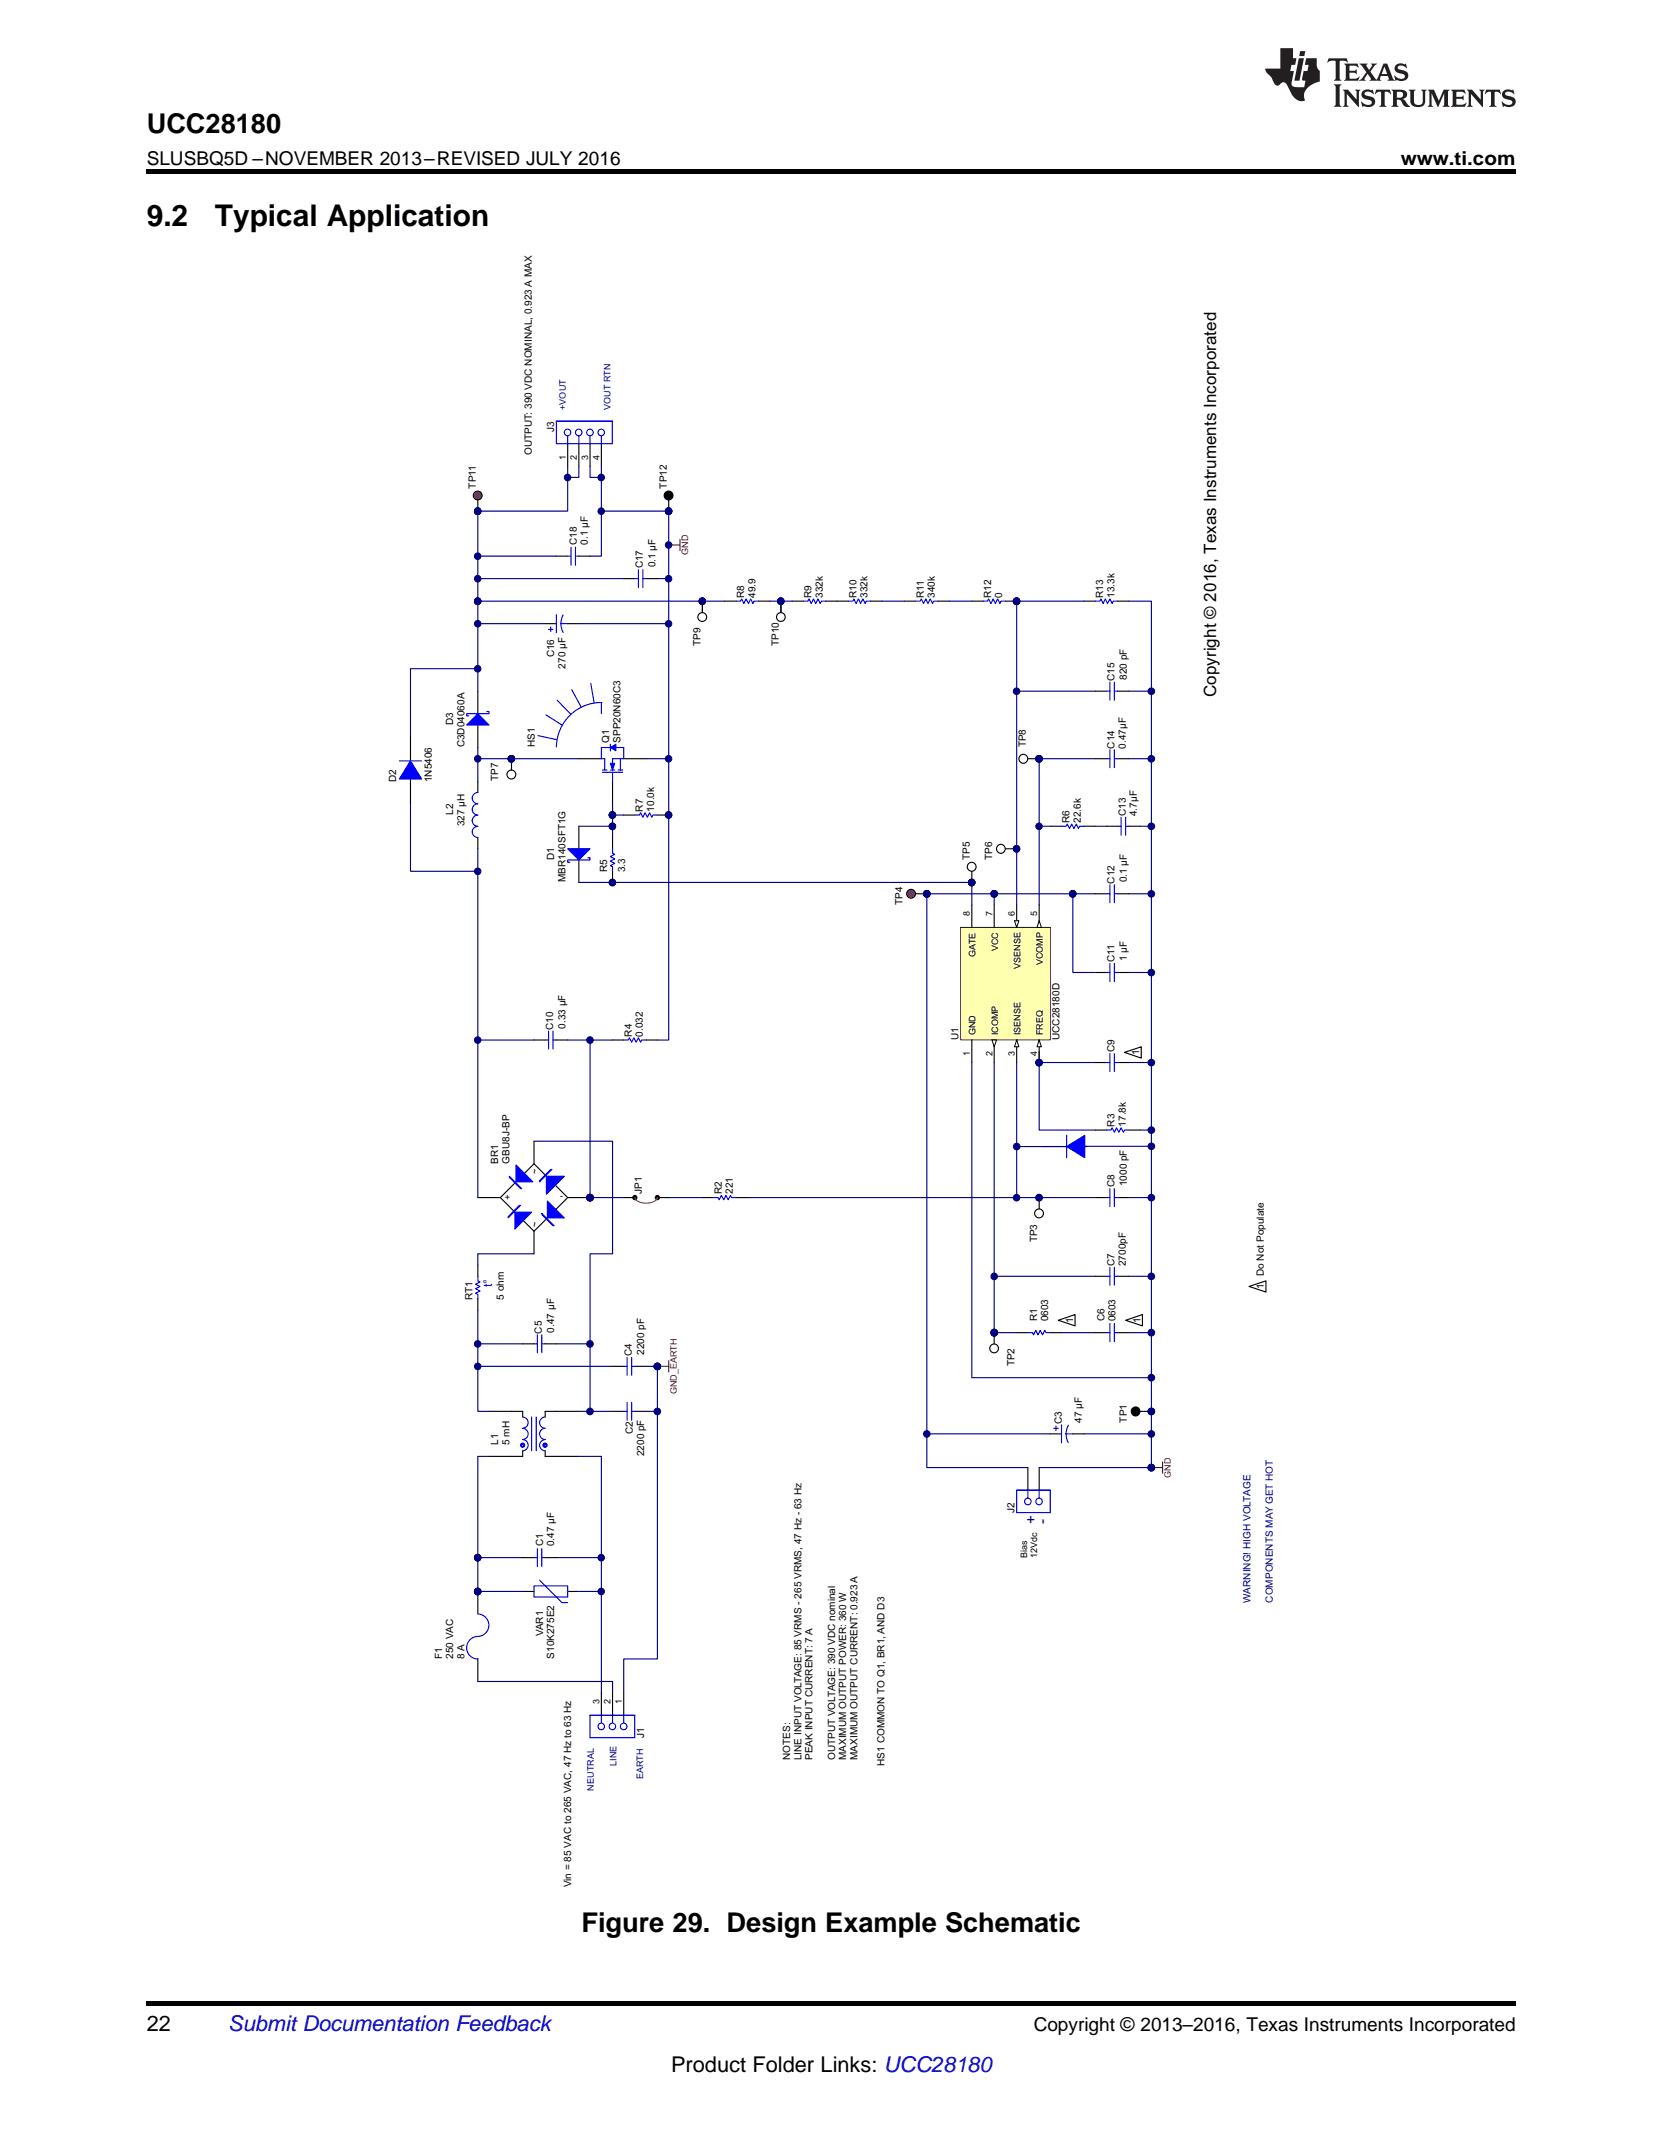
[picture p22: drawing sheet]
<svg xmlns="http://www.w3.org/2000/svg" width="216mm" height="279mm" viewBox="0 0 216 279" stroke-linecap="round" stroke-linejoin="round" font-family="sans-serif">
<defs><g id="words">
<g font-size="3.9">
<text x="19" y="29.3">9.2</text>
<text x="27.9" y="29.3">Typical Application</text>
</g>
<g font-size="3.5">
<text x="19" y="17.3">UCC28180</text>
<text x="75.5" y="250.8">Figure 29. Design Example Schematic</text>
</g>
<g font-size="2.8">
<text x="19" y="263.6">22</text>
<text x="87.1" y="268.9">Product Folder Links: UCC28180</text>
</g>
<text font-size="2.8" fill="#0000c8" x="29.6" y="263.6">Submit Documentation Feedback</text>
<g font-size="2.5">
<text x="19" y="21.4">SLUSBQ5D –NOVEMBER 2013–REVISED JULY 2016</text>
<text x="181.9" y="21.4">www.ti.com</text>
<text x="134.2" y="263.6">Copyright © 2013–2016, Texas Instruments Incorporated</text>
</g>
<text font-size="2.2" x="157.9" y="90.5" transform="rotate(-90 157.9 90.5)">Copyright © 2016, Texas Instruments Incorporated</text>
<g font-size="1.9" fill="#000080">
<text x="134.5" y="197.7" transform="rotate(-90 134.5 197.7)">+</text>
<text x="136" y="197.7" transform="rotate(-90 136 197.7)">-</text>
</g>
<text font-size="1.6" fill="#00f" x="63.9" y="167.1" transform="rotate(-90 63.9 167.1)">t°</text>
<g font-size="1.3">
<text x="69.1" y="59" transform="rotate(-90 69.1 59)">OUTPUT: 390 VDC NOMINAL, 0.923 A MAX</text>
<text x="72" y="56.1" transform="rotate(-90 72 56.1)">J3</text>
<text x="61.8" y="63.4" transform="rotate(-90 61.8 63.4)">TP11</text>
<text x="86.6" y="63.4" transform="rotate(-90 86.6 63.4)">TP12</text>
<text x="74.9" y="70.7" transform="rotate(-90 74.9 70.7)">C18</text>
<text x="76.3" y="70.7" transform="rotate(-90 76.3 70.7)">0.1 µF</text>
<text x="83.5" y="73.8" transform="rotate(-90 83.5 73.8)">C17</text>
<text x="85.1" y="73.6" transform="rotate(-90 85.1 73.6)">0.1 µF</text>
<text x="96.6" y="77.6" transform="rotate(-90 96.6 77.6)">R8</text>
<text x="98.1" y="77.6" transform="rotate(-90 98.1 77.6)">49.9</text>
<text x="105.3" y="77.6" transform="rotate(-90 105.3 77.6)">R9</text>
<text x="106.8" y="77.6" transform="rotate(-90 106.8 77.6)">332k</text>
<text x="111.2" y="77.6" transform="rotate(-90 111.2 77.6)">R10</text>
<text x="112.6" y="77.6" transform="rotate(-90 112.6 77.6)">332k</text>
<text x="119.9" y="77.6" transform="rotate(-90 119.9 77.6)">R11</text>
<text x="121.4" y="77.6" transform="rotate(-90 121.4 77.6)">340k</text>
<text x="128.7" y="77.6" transform="rotate(-90 128.7 77.6)">R12</text>
<text x="130.1" y="77.6" transform="rotate(-90 130.1 77.6)">0</text>
<text x="143.2" y="77.6" transform="rotate(-90 143.2 77.6)">R13</text>
<text x="144.7" y="77.6" transform="rotate(-90 144.7 77.6)">13.3k</text>
<text x="90.9" y="83.9" transform="rotate(-90 90.9 83.9)">TP9</text>
<text x="101.1" y="83.9" transform="rotate(-90 101.1 83.9)">TP10</text>
<text x="72" y="85.3" transform="rotate(-90 72 85.3)">C16</text>
<text x="73.4" y="86.8" transform="rotate(-90 73.4 86.8)">270 µF</text>
<text x="144.7" y="88.4" transform="rotate(-90 144.7 88.4)">C15</text>
<text x="146.3" y="88.2" transform="rotate(-90 146.3 88.2)">820 pF</text>
<text x="58.8" y="94.1" transform="rotate(-90 58.8 94.1)">D3</text>
<text x="51.4" y="101.5" transform="rotate(-90 51.4 101.5)">D2</text>
<text x="56.1" y="101.5" transform="rotate(-90 56.1 101.5)">1N5406</text>
<text x="60.3" y="97" transform="rotate(-90 60.3 97)">C3D04060A</text>
<text x="64.7" y="101.4" transform="rotate(-90 64.7 101.4)">TP7</text>
<text x="69.4" y="96.9" transform="rotate(-90 69.4 96.9)">HS1</text>
<text x="79.1" y="96.4" transform="rotate(-90 79.1 96.4)">Q1</text>
<text x="80.6" y="96.4" transform="rotate(-90 80.6 96.4)">SPP20N60C3</text>
<text x="133.2" y="97" transform="rotate(-90 133.2 97)">TP8</text>
<text x="144.7" y="97.1" transform="rotate(-90 144.7 97.1)">C14</text>
<text x="146.2" y="97.1" transform="rotate(-90 146.2 97.1)">0.47µF</text>
<text x="58.8" y="105.8" transform="rotate(-90 58.8 105.8)">L2</text>
<text x="60.3" y="107.2" transform="rotate(-90 60.3 107.2)">327 µH</text>
<text x="83.5" y="105.3" transform="rotate(-90 83.5 105.3)">R7</text>
<text x="84.9" y="105.3" transform="rotate(-90 84.9 105.3)">10.0k</text>
<text x="138.9" y="106.8" transform="rotate(-90 138.9 106.8)">R6</text>
<text x="140.3" y="106.8" transform="rotate(-90 140.3 106.8)">22.6k</text>
<text x="146.2" y="105.9" transform="rotate(-90 146.2 105.9)">C13</text>
<text x="147.6" y="105.9" transform="rotate(-90 147.6 105.9)">4.7µF</text>
<text x="72" y="111.6" transform="rotate(-90 72 111.6)">D1</text>
<text x="78.8" y="113.2" transform="rotate(-90 78.8 113.2)">R5</text>
<text x="81.1" y="113.2" transform="rotate(-90 81.1 113.2)">3.3</text>
<text x="125.9" y="111.6" transform="rotate(-90 125.9 111.6)">TP5</text>
<text x="128.8" y="111.6" transform="rotate(-90 128.8 111.6)">TP6</text>
<text x="73.4" y="114.5" transform="rotate(-90 73.4 114.5)">MBR140SFT1G</text>
<text x="117.2" y="117.4" transform="rotate(-90 117.2 117.4)">TP4</text>
<text x="144.7" y="114.7" transform="rotate(-90 144.7 114.7)">C12</text>
<text x="146.3" y="114.5" transform="rotate(-90 146.3 114.5)">0.1 µF</text>
<text x="144.7" y="124.9" transform="rotate(-90 144.7 124.9)">C11</text>
<text x="146.3" y="124.7" transform="rotate(-90 146.3 124.7)">1 µF</text>
<text x="71.8" y="133.6" transform="rotate(-90 71.8 133.6)">C10</text>
<text x="73.4" y="133.5" transform="rotate(-90 73.4 133.5)">0.33 µF</text>
<text x="82" y="134.5" transform="rotate(-90 82 134.5)">R4</text>
<text x="83.5" y="134.5" transform="rotate(-90 83.5 134.5)">0.032</text>
<text x="124.4" y="135" transform="rotate(-90 124.4 135)">U1</text>
<text x="137.5" y="135" transform="rotate(-90 137.5 135)">UCC28180D</text>
<text x="144.7" y="136.6" transform="rotate(-90 144.7 136.6)">C9</text>
<text x="147.9" y="136.9" transform="rotate(-90 147.9 136.9)">1</text>
<text x="144.7" y="146.2" transform="rotate(-90 144.7 146.2)">R3</text>
<text x="146.2" y="146.2" transform="rotate(-90 146.2 146.2)">17.8k</text>
<text x="64.7" y="151" transform="rotate(-90 64.7 151)">BR1</text>
<text x="66.1" y="151" transform="rotate(-90 66.1 151)">GBU8J-BP</text>
<text x="83.3" y="155" transform="rotate(-90 83.3 155)">JP1</text>
<text x="93.7" y="155" transform="rotate(-90 93.7 155)">R2</text>
<text x="95.1" y="155" transform="rotate(-90 95.1 155)">221</text>
<text x="144.7" y="154.1" transform="rotate(-90 144.7 154.1)">C8</text>
<text x="146.3" y="153.9" transform="rotate(-90 146.3 153.9)">1000 pF</text>
<text x="134.6" y="161.2" transform="rotate(-90 134.6 161.2)">TP3</text>
<text x="144.7" y="164.3" transform="rotate(-90 144.7 164.3)">C7</text>
<text x="146.2" y="164.3" transform="rotate(-90 146.2 164.3)">2700pF</text>
<text x="164.1" y="167.3" transform="rotate(-90 164.1 167.3)">1</text>
<text x="164.1" y="165.6" transform="rotate(-90 164.1 165.6)">Do Not Populate</text>
<text x="61.3" y="168.7" transform="rotate(-90 61.3 168.7)">RT1</text>
<text x="65.4" y="168.7" transform="rotate(-90 65.4 168.7)">5 ohm</text>
<text x="70.4" y="173.1" transform="rotate(-90 70.4 173.1)">C5</text>
<text x="72" y="172.9" transform="rotate(-90 72 172.9)">0.47 µF</text>
<text x="134.6" y="171.5" transform="rotate(-90 134.6 171.5)">R1</text>
<text x="136.1" y="171.5" transform="rotate(-90 136.1 171.5)">0603</text>
<text x="139.3" y="171.7" transform="rotate(-90 139.3 171.7)">1</text>
<text x="143.4" y="171.5" transform="rotate(-90 143.4 171.5)">C6</text>
<text x="144.8" y="171.5" transform="rotate(-90 144.8 171.5)">0603</text>
<text x="148" y="171.7" transform="rotate(-90 148 171.7)">1</text>
<text x="82" y="176" transform="rotate(-90 82 176)">C4</text>
<text x="83.6" y="175.8" transform="rotate(-90 83.6 175.8)">2200 pF</text>
<text x="131.7" y="177.3" transform="rotate(-90 131.7 177.3)">TP2</text>
<text x="137.9" y="184.8" transform="rotate(-90 137.9 184.8)">C3</text>
<text x="140.5" y="184.6" transform="rotate(-90 140.5 184.6)">47 µF</text>
<text x="146.3" y="184.6" transform="rotate(-90 146.3 184.6)">TP1</text>
<text x="64.7" y="187.5" transform="rotate(-90 64.7 187.5)">L1</text>
<text x="66.1" y="187.5" transform="rotate(-90 66.1 187.5)">5 mH</text>
<text x="82.2" y="186.1" transform="rotate(-90 82.2 186.1)">C2</text>
<text x="83.6" y="189" transform="rotate(-90 83.6 189)">2200 pF</text>
<text x="131.7" y="196.3" transform="rotate(-90 131.7 196.3)">J2</text>
<text x="70.5" y="200.7" transform="rotate(-90 70.5 200.7)">C1</text>
<text x="72" y="200.7" transform="rotate(-90 72 200.7)">0.47 µF</text>
<text x="57.4" y="215.3" transform="rotate(-90 57.4 215.3)">F1</text>
<text x="58.8" y="215.3" transform="rotate(-90 58.8 215.3)">250 VAC</text>
<text x="60.3" y="215.3" transform="rotate(-90 60.3 215.3)">8 A</text>
<text x="70.5" y="212.3" transform="rotate(-90 70.5 212.3)">VAR1</text>
<text x="72" y="215.3" transform="rotate(-90 72 215.3)">S10K275E2</text>
<text x="83.6" y="225.5" transform="rotate(-90 83.6 225.5)">J1</text>
<text x="102.6" y="228.4" transform="rotate(-90 102.6 228.4)">NOTES:</text>
<text x="104" y="228.4" transform="rotate(-90 104 228.4)">LINE INPUT VOLTAGE: 85 VRMS - 265 VRMS, 47 Hz - 63 Hz</text>
<text x="105.5" y="228.4" transform="rotate(-90 105.5 228.4)">PEAK INPUT CURRENT: 7 A</text>
<text x="108.4" y="228.4" transform="rotate(-90 108.4 228.4)">OUTPUT VOLTAGE: 390 VDC nominal</text>
<text x="109.9" y="228.4" transform="rotate(-90 109.9 228.4)">MAXIMUM OUTPUT POWER: 360 W</text>
<text x="111.3" y="228.4" transform="rotate(-90 111.3 228.4)">MAXIMUM OUTPUT CURRENT: 0.923 A</text>
<text x="114.8" y="229.2" transform="rotate(-90 114.8 229.2)">HS1 COMMON TO Q1, BR1, AND D3</text>
<text x="74.2" y="244.9" transform="rotate(-90 74.2 244.9)">Vin = 85 VAC to 265 VAC, 47 Hz to 63 Hz</text>
</g>
<g font-size="1.3" fill="#000080">
<text x="162.3" y="208" transform="rotate(-90 162.3 208)">WARNING! HIGH VOLTAGE</text>
<text x="165.3" y="208" transform="rotate(-90 165.3 208)">COMPONENTS MAY GET HOT</text>
</g>
<g font-size="1.2" fill="#000080">
<text x="73.5" y="53.2" transform="rotate(-90 73.5 53.2)">+VOUT</text>
<text x="79.3" y="53.2" transform="rotate(-90 79.3 53.2)">VOUT RTN</text>
<text x="77.1" y="232.4" transform="rotate(-90 77.1 232.4)">NEUTRAL</text>
<text x="80" y="229.2" transform="rotate(-90 80 229.2)">LINE</text>
<text x="83.5" y="230.9" transform="rotate(-90 83.5 230.9)">EARTH</text>
</g>
<g font-size="1.2">
<text x="73.5" y="59.7" transform="rotate(-90 73.5 59.7)">1</text>
<text x="74.9" y="59.7" transform="rotate(-90 74.9 59.7)">2</text>
<text x="76.4" y="59.7" transform="rotate(-90 76.4 59.7)">3</text>
<text x="77.8" y="59.7" transform="rotate(-90 77.8 59.7)">4</text>
<text x="125.9" y="118.9" transform="rotate(-90 125.9 118.9)">8</text>
<text x="128.8" y="118.9" transform="rotate(-90 128.8 118.9)">7</text>
<text x="131.8" y="118.9" transform="rotate(-90 131.8 118.9)">6</text>
<text x="134.7" y="118.9" transform="rotate(-90 134.7 118.9)">5</text>
<text x="126.6" y="124.1" transform="rotate(-90 126.6 124.1)">GATE</text>
<text x="129.6" y="123.4" transform="rotate(-90 129.6 123.4)">VCC</text>
<text x="132.5" y="125.7" transform="rotate(-90 132.5 125.7)">VSENSE</text>
<text x="135.4" y="125.2" transform="rotate(-90 135.4 125.2)">VCOMP</text>
<text x="125.9" y="137.1" transform="rotate(-90 125.9 137.1)">1</text>
<text x="126.6" y="134.4" transform="rotate(-90 126.6 134.4)">GND</text>
<text x="128.8" y="137.1" transform="rotate(-90 128.8 137.1)">2</text>
<text x="129.6" y="134.4" transform="rotate(-90 129.6 134.4)">ICOMP</text>
<text x="131.8" y="137.1" transform="rotate(-90 131.8 137.1)">3</text>
<text x="132.5" y="134.4" transform="rotate(-90 132.5 134.4)">ISENSE</text>
<text x="134.7" y="137.1" transform="rotate(-90 134.7 137.1)">4</text>
<text x="135.4" y="134.4" transform="rotate(-90 135.4 134.4)">FREQ</text>
<text x="66.2" y="154.9" transform="rotate(-180 66.2 154.9)">+</text>
<text x="69.8" y="152.3" transform="rotate(-90 69.8 152.3)">~</text>
<text x="73.1" y="154.9" transform="rotate(-180 73.1 154.9)">-</text>
<text x="69.8" y="159.2" transform="rotate(-90 69.8 159.2)">~</text>
<text x="133.4" y="202.1" transform="rotate(-90 133.4 202.1)">Bias</text>
<text x="134.7" y="202.1" transform="rotate(-90 134.7 202.1)">12Vdc</text>
<text x="77.8" y="221.1" transform="rotate(-90 77.8 221.1)">3</text>
<text x="79.3" y="221.1" transform="rotate(-90 79.3 221.1)">2</text>
<text x="80.7" y="221.1" transform="rotate(-90 80.7 221.1)">1</text>
</g>
<g font-size="1.2" fill="#800000">
<text x="89.3" y="72" transform="rotate(-90 89.3 72)">GND</text>
<text x="87.9" y="180.9" transform="rotate(-90 87.9 180.9)">GND_EARTH</text>
<text x="152" y="191.7" transform="rotate(-90 152 191.7)">GND</text>
</g>
<text font-size=".6" fill="#fff" x="79.4" y="218.2" transform="rotate(-90 79.4 218.2)">LINE</text>
</g></defs>
<path d="M19 259.7h177.8v.5h-177.8z" fill="#000"/>
<path d="M83.9 183.2h1.4" fill="none" stroke="#000080" stroke-width=".15"/>
<circle cx="85.3" cy="183.2" r=".43" fill="#000080"/>
<circle cx="85.3" cy="183.2" r=".43" fill="none" stroke="#000080" stroke-width=".13"/>
<path d="M91.2 78v1.5M137.8 172.9h4.4" fill="none" stroke="#000080" stroke-width=".15"/>
<circle cx="91.2" cy="78" r=".43" fill="#000080"/>
<circle cx="91.2" cy="78" r=".43" fill="none" stroke="#000080" stroke-width=".13"/>
<path d="M85.3 75.1h1.5" fill="none" stroke="#000080" stroke-width=".15"/>
<circle cx="86.8" cy="75.1" r=".43" fill="#000080"/>
<circle cx="86.8" cy="75.1" r=".43" fill="none" stroke="#000080" stroke-width=".13"/>
<path d="M72.2 202.1h5.9" fill="none" stroke="#000080" stroke-width=".15"/>
<circle cx="78.1" cy="202.1" r=".43" fill="#000080"/>
<circle cx="78.1" cy="202.1" r=".43" fill="none" stroke="#000080" stroke-width=".13"/>
<path d="M62 202.1h5.9" fill="none" stroke="#000080" stroke-width=".15"/>
<circle cx="62" cy="202.1" r=".43" fill="#000080"/>
<circle cx="62" cy="202.1" r=".43" fill="none" stroke="#000080" stroke-width=".13"/>
<path d="M149.5 190.4h1.4M150.9 189.7v1.5" fill="none" stroke="#800000" stroke-width=".15"/>
<circle cx="149.5" cy="190.5" r=".43" fill="#000080"/>
<circle cx="149.5" cy="190.5" r=".43" fill="none" stroke="#000080" stroke-width=".13"/>
<path d="M72.2 174.4h4.4" fill="none" stroke="#000080" stroke-width=".15"/>
<circle cx="76.6" cy="174.4" r=".43" fill="#000080"/>
<circle cx="76.6" cy="174.4" r=".43" fill="none" stroke="#000080" stroke-width=".13"/>
<path d="M62 135h7.3M86.8 155.4h4.4" fill="none" stroke="#000080" stroke-width=".15"/>
<circle cx="62" cy="135" r=".43" fill="#000080"/>
<circle cx="62" cy="135" r=".43" fill="none" stroke="#000080" stroke-width=".13"/>
<path d="M101.4 78v1.5" fill="none" stroke="#000080" stroke-width=".15"/>
<circle cx="101.4" cy="78" r=".43" fill="#000080"/>
<circle cx="101.4" cy="78" r=".43" fill="none" stroke="#000080" stroke-width=".13"/>
<path d="M146.6 172.9h2.9" fill="none" stroke="#000080" stroke-width=".15"/>
<circle cx="149.5" cy="172.9" r=".44" fill="#000080"/>
<circle cx="149.5" cy="172.9" r=".44" fill="none" stroke="#000080" stroke-width=".13"/>
<path d="M146.6 165.6h2.9" fill="none" stroke="#000080" stroke-width=".15"/>
<circle cx="149.5" cy="165.6" r=".43" fill="#000080"/>
<circle cx="149.5" cy="165.6" r=".43" fill="none" stroke="#000080" stroke-width=".13"/>
<path d="M129.1 165.6h13.1" fill="none" stroke="#000080" stroke-width=".15"/>
<circle cx="129.1" cy="165.6" r=".43" fill="#000080"/>
<circle cx="129.1" cy="165.6" r=".43" fill="none" stroke="#000080" stroke-width=".13"/>
<path d="M146.6 126.2h2.9" fill="none" stroke="#000080" stroke-width=".15"/>
<circle cx="149.5" cy="126.2" r=".43" fill="#000080"/>
<circle cx="149.5" cy="126.2" r=".43" fill="none" stroke="#000080" stroke-width=".13"/>
<path d="M62 75.1h19" fill="none" stroke="#000080" stroke-width=".15"/>
<circle cx="62" cy="75.1" r=".43" fill="#000080"/>
<circle cx="62" cy="75.1" r=".43" fill="none" stroke="#000080" stroke-width=".13"/>
<path d="M129.1 116v1.4" fill="none" stroke="#000080" stroke-width=".15"/>
<circle cx="129.1" cy="116" r=".43" fill="#000080"/>
<circle cx="129.1" cy="116" r=".43" fill="none" stroke="#000080" stroke-width=".13"/>
<circle cx="91.2" cy="80.1" r=".57" fill="#fff"/>
<g fill="none" stroke="#000" stroke-width=".15">
<path d="M91.2 78v1.5"/>
<circle cx="91.2" cy="80.1" r=".57"/>
</g>
<circle cx="91.2" cy="78" r=".43" fill="#000080"/>
<circle cx="91.2" cy="78" r=".43" fill="none" stroke="#000080" stroke-width=".13"/>
<circle cx="91.2" cy="78" r=".43" fill="#000080"/>
<circle cx="91.2" cy="78" r=".43" fill="none" stroke="#000080" stroke-width=".13"/>
<circle cx="86.8" cy="64.3" r=".57" fill="#000"/>
<g fill="none" stroke="#000" stroke-width=".15">
<path d="M86.8 64.9v1.4"/>
<circle cx="86.8" cy="64.3" r=".57"/>
</g>
<circle cx="86.8" cy="66.3" r=".43" fill="#000080"/>
<circle cx="86.8" cy="66.3" r=".43" fill="none" stroke="#000080" stroke-width=".13"/>
<circle cx="86.8" cy="66.3" r=".43" fill="#000080"/>
<circle cx="86.8" cy="66.3" r=".43" fill="none" stroke="#000080" stroke-width=".13"/>
<path d="M136.4 186.1h1.4M139.3 186.1h1.4M67.9 206.5h1.4M73.7 206.5h1.5" fill="none" stroke="#000" stroke-width=".15"/>
<path d="M136.8 185.4h.6M137.1 185v.6M137.8 184.9v2.3M138.4 186.1h.9M138.7 185l-.2 .5-.1 .5 .1 .7 .2 .5M69.3 205.8h4.4v1.5h-4.4zM70.1 205.1l2.9 2.9h.7" fill="none" stroke="#00f" stroke-width=".15"/>
<path d="M132 193.4v2.9h4.3v-2.9zM132 193.4h4.3z" fill-rule="evenodd" fill="#fff"/>
<path d="M132 193.4h4.3v2.9h-4.3zM132 193.4h4.3M133.4 193.4v1" fill="none" stroke="#00f" stroke-width=".15"/>
<circle cx="133.4" cy="194.8" r=".43" fill="#fff"/>
<g fill="none" stroke="#00f" stroke-width=".15">
<path d="M134.9 193.4v1"/>
<circle cx="133.4" cy="194.8" r=".43"/>
</g>
<circle cx="134.9" cy="194.8" r=".42" fill="#fff"/>
<g fill="none" stroke="#00f" stroke-width=".15">
<path d="M133.4 172.9h.6l.2 .3 .3-.6 .3 .6 .2-.6 .4 .6 .2-.6 .2 .3h.6M143.7 172.9h.4M144.1 171.8v2.3M144.7 172.9h.4M144.7 171.8v2.3M67.9 183.9a.73 .73 0 0 1 .7 .7 .73 .73 0 0 1-.7 .8 .73 .73 0 0 1 .7 .7 .73 .73 0 0 1-.7 .7 .74 .74 0 0 1 .7 .7 .74 .74 0 0 1-.7 .8M69 183.9v4.4M69.6 183.9v4.4M70.8 183.9a.73 .73 0 0 0-.7 .7 .73 .73 0 0 0 .7 .8 .73 .73 0 0 0-.7 .7 .73 .73 0 0 0 .7 .7 .74 .74 0 0 0-.7 .7 .74 .74 0 0 0 .7 .8M81 183.2h.4M81.4 182v2.3M82 183.2h.4"/>
<path d="M82 182v2.3"/>
<circle cx="134.9" cy="194.8" r=".42"/>
</g>
<path d="M132 172.9h1.4M136.4 172.9h1.4M142.2 172.9h1.5M145.1 172.9h1.5M63.5 183.2h4.4v.7M67.9 188.3v.7h-4.4M70.8 188.3v.7h4.4M75.2 183.2h-4.4v.7M79.5 183.2h1.5M82.4 183.2h1.5M133.4 190.4v3M134.9 190.4v3" fill="none" stroke="#000" stroke-width=".15"/>
<g fill="none" stroke="#00f" stroke-width=".44">
<circle cx="67.9" cy="187.5" r=".13"/>
<circle cx="70.8" cy="187.5" r=".13"/>
</g>
<path d="M85.3 177.3h1.5M86.8 176.6v1.4" fill="none" stroke="#800000" stroke-width=".15"/>
<circle cx="85.3" cy="177.3" r=".43" fill="#000080"/>
<circle cx="85.3" cy="177.3" r=".43" fill="none" stroke="#000080" stroke-width=".13"/>
<path d="M81 155.4h1.1M85.7 155.4h1.1M142.2 155.4h1.5M145.1 155.4h1.5M67.9 174.4h1.4M70.8 174.4h1.4M79.5 177.3h1.5M82.4 177.3h1.5" fill="none" stroke="#000" stroke-width=".15"/>
<path d="M143.7 155.4h.4M144.1 154.2v2.4M144.7 155.4h.4M144.7 154.2v2.4M69.3 174.4h.5M69.8 173.2v2.4M70.3 173.2v2.4M70.3 174.4h.5M81 177.3h.4M81.4 176.1v2.4M82 177.3h.4M82 176.1v2.4" fill="none" stroke="#00f" stroke-width=".15"/>
<g fill="#000">
<circle cx="82.4" cy="155.4" r=".28"/>
<circle cx="85.3" cy="155.4" r=".28"/>
</g>
<g fill="none" stroke="#000" stroke-width=".13">
<circle cx="82.4" cy="155.4" r=".28"/>
<circle cx="85.3" cy="155.4" r=".28"/>
</g>
<path d="M82.4 155.4a1 1 0 0 0 1 .7 2.11 2.11 0 0 0 1.9-.5v-.2" fill="none" stroke="#ed0d21" stroke-width=".15"/>
<path d="M134.9 137.9h7.3" fill="none" stroke="#000080" stroke-width=".15"/>
<circle cx="134.9" cy="137.9" r=".42" fill="#000080"/>
<circle cx="134.9" cy="137.9" r=".42" fill="none" stroke="#000080" stroke-width=".13"/>
<path d="M81 105.8h1.4M85.3 105.8h1.5M136.4 107.2h1.4M140.7 107.2h1.5M142.2 116h1.5M145.1 116h1.5M142.2 137.9h1.5M145.1 137.9h1.5" fill="none" stroke="#000" stroke-width=".15"/>
<path d="M137.8 107.2h.6l.2-.3 .2 .6 .3-.6 .3 .6 .3-.6 .3 .6 .2-.3h.5M143.7 116h.4M144.1 114.8v2.4M144.7 114.8v2.4M144.7 116h.4M143.7 137.9h.4M144.1 136.7v2.4M144.7 136.7v2.4M144.7 137.9h.4" fill="none" stroke="#00f" stroke-width=".15"/>
<circle cx="86.8" cy="105.8" r=".43" fill="#000080"/>
<circle cx="86.8" cy="105.8" r=".43" fill="none" stroke="#000080" stroke-width=".13"/>
<path d="M82.4 105.8h.6l.2-.3 .3 .6 .2-.6 .3 .6 .3-.6 .3 .6 .2-.3h.5" fill="none" stroke="#00f" stroke-width=".15"/>
<circle cx="86.8" cy="105.8" r=".43" fill="#000080"/>
<circle cx="86.8" cy="105.8" r=".43" fill="none" stroke="#000080" stroke-width=".13"/>
<path d="M83.9 98.5h2.9" fill="none" stroke="#000080" stroke-width=".15"/>
<circle cx="86.8" cy="98.5" r=".42" fill="#000080"/>
<circle cx="86.8" cy="98.5" r=".42" fill="none" stroke="#000080" stroke-width=".13"/>
<path d="M62 98.5h4.4" fill="none" stroke="#000080" stroke-width=".15"/>
<circle cx="66.4" cy="98.5" r=".42" fill="#000080"/>
<circle cx="66.4" cy="98.5" r=".42" fill="none" stroke="#000080" stroke-width=".13"/>
<circle cx="62" cy="98.5" r=".42" fill="#000080"/>
<circle cx="62" cy="98.5" r=".42" fill="none" stroke="#000080" stroke-width=".13"/>
<path d="M132 89.7h10.2" fill="none" stroke="#000080" stroke-width=".15"/>
<circle cx="132" cy="89.7" r=".43" fill="#000080"/>
<circle cx="132" cy="89.7" r=".43" fill="none" stroke="#000080" stroke-width=".13"/>
<path d="M142.2 89.7h1.5M145.1 89.7h1.5" fill="none" stroke="#000" stroke-width=".15"/>
<path d="M143.7 89.7h.4M144.1 88.5v2.4M144.7 89.7h.4M144.7 88.5v2.4" fill="none" stroke="#00f" stroke-width=".15"/>
<circle cx="101.4" cy="80.1" r=".57" fill="#fff"/>
<g fill="none" stroke="#000" stroke-width=".15">
<path d="M101.4 78v1.5"/>
<circle cx="101.4" cy="80.1" r=".57"/>
</g>
<circle cx="101.4" cy="78" r=".43" fill="#000080"/>
<circle cx="101.4" cy="78" r=".43" fill="none" stroke="#000080" stroke-width=".13"/>
<circle cx="101.4" cy="78" r=".43" fill="#000080"/>
<circle cx="101.4" cy="78" r=".43" fill="none" stroke="#000080" stroke-width=".13"/>
<path d="M62 80.9h8.8" fill="none" stroke="#000080" stroke-width=".15"/>
<circle cx="62" cy="80.9" r=".43" fill="#000080"/>
<circle cx="62" cy="80.9" r=".43" fill="none" stroke="#000080" stroke-width=".13"/>
<path d="M70.8 80.9h1.4M73.7 80.9h1.5" fill="none" stroke="#000" stroke-width=".15"/>
<path d="M72.2 79.8v2.3M73.1 79.8l-.2 .5-.1 .6M71.2 81.7h.6M71.5 81.4v.6M72.8 80.9l.1 .6 .2 .6M72.8 80.9h.9" fill="none" stroke="#00f" stroke-width=".15"/>
<path d="M62 72.2h10.2" fill="none" stroke="#000080" stroke-width=".15"/>
<circle cx="62" cy="72.2" r=".43" fill="#000080"/>
<circle cx="62" cy="72.2" r=".43" fill="none" stroke="#000080" stroke-width=".13"/>
<circle cx="62" cy="64.3" r=".57" fill="#ed0d21"/>
<g fill="none" stroke="#000" stroke-width=".15">
<path d="M62 64.9v1.4"/>
<circle cx="62" cy="64.3" r=".57"/>
</g>
<circle cx="62" cy="66.3" r=".43" fill="#000080"/>
<circle cx="62" cy="66.3" r=".43" fill="none" stroke="#000080" stroke-width=".13"/>
<circle cx="62" cy="66.3" r=".43" fill="#000080"/>
<circle cx="62" cy="66.3" r=".43" fill="none" stroke="#000080" stroke-width=".13"/>
<path d="M72.2 72.2h1.5M75.2 72.2h1.4" fill="none" stroke="#000" stroke-width=".15"/>
<path d="M73.7 72.2h.4M74.1 71v2.4M74.7 72.2h.5M74.7 71v2.4" fill="none" stroke="#00f" stroke-width=".15"/>
<path d="M140.7 186.1h8.8" fill="none" stroke="#000080" stroke-width=".15"/>
<circle cx="149.5" cy="186.1" r=".43" fill="#000080"/>
<circle cx="149.5" cy="186.1" r=".43" fill="none" stroke="#000080" stroke-width=".13"/>
<path d="M62 177.3h17.5" fill="none" stroke="#000080" stroke-width=".15"/>
<circle cx="62" cy="177.3" r=".42" fill="#000080"/>
<circle cx="62" cy="177.3" r=".42" fill="none" stroke="#000080" stroke-width=".13"/>
<path d="M91.2 155.4h1.4M95.6 155.4h1.4M62 164.2v1.4M62 168.6v1.4" fill="none" stroke="#000" stroke-width=".15"/>
<path d="M92.6 155.4h.6l.2 .3 .3-.6 .3 .6 .2-.6 .3 .6 .3-.6 .2 .3h.6M62 165.6v.6l.3 .2-.6 .3 .6 .2-.6 .3 .6 .3-.6 .3 .3 .2v.6" fill="none" stroke="#00f" stroke-width=".15"/>
<path d="M148 146.7h1.5" fill="none" stroke="#000080" stroke-width=".15"/>
<circle cx="149.5" cy="146.7" r=".43" fill="#000080"/>
<circle cx="149.5" cy="146.7" r=".43" fill="none" stroke="#000080" stroke-width=".13"/>
<path d="M146.6 137.9h2.9" fill="none" stroke="#000080" stroke-width=".15"/>
<circle cx="149.5" cy="137.9" r=".43" fill="#000080"/>
<circle cx="149.5" cy="137.9" r=".43" fill="none" stroke="#000080" stroke-width=".13"/>
<path d="M146.6 116h2.9" fill="none" stroke="#000080" stroke-width=".15"/>
<circle cx="149.5" cy="116" r=".43" fill="#000080"/>
<circle cx="149.5" cy="116" r=".43" fill="none" stroke="#000080" stroke-width=".13"/>
<path d="M146.6 98.5h2.9" fill="none" stroke="#000080" stroke-width=".15"/>
<circle cx="149.5" cy="98.5" r=".43" fill="#000080"/>
<circle cx="149.5" cy="98.5" r=".43" fill="none" stroke="#000080" stroke-width=".13"/>
<path d="M143.7 107.2h1.4M146.6 107.2h1.4" fill="none" stroke="#000" stroke-width=".15"/>
<path d="M145.1 107.2h.4M145.5 106.1v2.3M146.1 107.2h.5M146.1 106.1v2.3" fill="none" stroke="#00f" stroke-width=".15"/>
<path d="M146.6 89.7h2.9" fill="none" stroke="#000080" stroke-width=".15"/>
<circle cx="149.5" cy="89.7" r=".43" fill="#000080"/>
<circle cx="149.5" cy="89.7" r=".43" fill="none" stroke="#000080" stroke-width=".13"/>
<path d="M75.2 80.9h11.6" fill="none" stroke="#000080" stroke-width=".15"/>
<circle cx="86.8" cy="80.9" r=".43" fill="#000080"/>
<circle cx="86.8" cy="80.9" r=".43" fill="none" stroke="#000080" stroke-width=".13"/>
<path d="M72.2 54.7v2.9h7.3v-2.9zM72.2 54.7h7.3z" fill-rule="evenodd" fill="#fff"/>
<path d="M72.2 54.7h7.3v2.9h-7.3zM72.2 54.7h7.3M75.2 56.6v1" fill="none" stroke="#00f" stroke-width=".15"/>
<circle cx="75.1" cy="56.1" r=".43" fill="#fff"/>
<g fill="none" stroke="#00f" stroke-width=".15">
<path d="M73.7 56.6v1"/>
<circle cx="75.1" cy="56.1" r=".43"/>
</g>
<circle cx="73.7" cy="56.1" r=".43" fill="#fff"/>
<g fill="none" stroke="#00f" stroke-width=".15">
<path d="M76.6 56.6v1"/>
<circle cx="73.7" cy="56.1" r=".43"/>
</g>
<path d="M73.7 57.6v2.9M75.2 57.6v2.9" fill="none" stroke="#000" stroke-width=".15"/>
<circle cx="76.6" cy="56.1" r=".43" fill="#fff"/>
<g fill="none" stroke="#00f" stroke-width=".15">
<path d="M78.1 56.6v1"/>
<circle cx="76.6" cy="56.1" r=".43"/>
</g>
<path d="M76.6 57.6v2.9M78.1 57.6v2.9" fill="none" stroke="#000" stroke-width=".15"/>
<circle cx="78.1" cy="56.1" r=".43" fill="#fff"/>
<g fill="none" stroke="#00f" stroke-width=".15">
<path d="M143.7 126.2h.4M144.1 125v2.4M144.7 126.2h.4M144.7 125v2.4M69.3 202.1h.5M69.8 201v2.3M70.3 202.1h.5M70.3 201v2.3"/>
<circle cx="78.1" cy="56.1" r=".43"/>
</g>
<path d="M142.2 126.2h1.5M145.1 126.2h1.5M67.9 202.1h1.4M70.8 202.1h1.4" fill="none" stroke="#000" stroke-width=".15"/>
<path d="M132 137.9v17.5" fill="none" stroke="#000080" stroke-width=".15"/>
<circle cx="132" cy="155.4" r=".43" fill="#000080"/>
<circle cx="132" cy="155.4" r=".43" fill="none" stroke="#000080" stroke-width=".13"/>
<path d="M102.8 78h1.5M107.2 78h1.5M117.4 78h1.5M121.8 78h1.4M140.7 78h1.5M145.1 78h1.5M142.2 98.5h1.5M145.1 98.5h1.5M142.2 165.6h1.5M145.1 165.6h1.5" fill="none" stroke="#000" stroke-width=".15"/>
<path d="M104.3 78h.6l.1-.3 .3 .6 .3-.6 .3 .6 .3-.6 .3 .6 .1-.3h.6M118.9 78h.6l.1-.3 .3 .6 .3-.6 .3 .6 .3-.6 .3 .6 .1-.3h.6M142.2 78h.6l.1-.3 .3 .6 .3-.6 .3 .6 .3-.6 .3 .6 .1-.3h.6M143.7 98.5h.4M144.1 97.3v2.3M144.7 97.3v2.3M144.7 98.5h.4M143.7 165.6h.4M144.1 164.5v2.3M144.7 165.6h.4M144.7 164.5v2.3" fill="none" stroke="#00f" stroke-width=".15"/>
<path d="M86.8 70.7h1.5M88.3 70v1.4" fill="none" stroke="#800000" stroke-width=".15"/>
<circle cx="86.8" cy="70.7" r=".42" fill="#000080"/>
<circle cx="86.8" cy="70.7" r=".42" fill="none" stroke="#000080" stroke-width=".13"/>
<path d="M81 75.1h1.4M83.9 75.1h1.4M79.5 113.1v1.4" fill="none" stroke="#000" stroke-width=".15"/>
<path d="M82.4 75.1h.5M82.9 73.9v2.4M83.5 75.1h.4M83.5 73.9v2.4" fill="none" stroke="#00f" stroke-width=".15"/>
<circle cx="79.5" cy="114.5" r=".43" fill="#000080"/>
<circle cx="79.5" cy="114.5" r=".43" fill="none" stroke="#000080" stroke-width=".13"/>
<path d="M79.5 108.7v1.4" fill="none" stroke="#000" stroke-width=".15"/>
<path d="M79.5 110.1v.6l.3 .2-.6 .3 .6 .3-.6 .2 .6 .3-.6 .3 .3 .2v.6" fill="none" stroke="#00f" stroke-width=".15"/>
<circle cx="79.5" cy="114.5" r=".43" fill="#000080"/>
<circle cx="79.5" cy="114.5" r=".43" fill="none" stroke="#000080" stroke-width=".13"/>
<path d="M75.2 107.2v2.9M75.2 111.6v2.9" fill="none" stroke="#000" stroke-width=".15"/>
<path d="M73.7 110.1h2.9l-1.4 1.5z" fill="#00f"/>
<path d="M73.7 110.1h2.9l-1.4 1.5zM76.3 111.3h.3v.3h-2.9v.3h.3" fill="none" stroke="#00f" stroke-width=".15"/>
<path d="M69.3 151l4.4 4.4-4.4 4.4-4.3-4.4z" fill-rule="evenodd" fill="#fff"/>
<path d="M69.3 151l4.4 4.4-4.4 4.4-4.3-4.4z" fill="none" stroke="#000" stroke-width=".15"/>
<path d="M67 151.2l2.2 2.2h-2.2z" fill="#00f"/>
<path d="M67 151.2l2.2 2.2h-2.2z" fill="none" stroke="#00f" stroke-width=".15"/>
<path d="M62 155.4h3M69.3 148.1v2.9M69.3 159.8v2.9M73.7 155.4h2.9" fill="none" stroke="#000" stroke-width=".15"/>
<circle cx="76.6" cy="155.4" r=".43" fill="#000080"/>
<circle cx="76.6" cy="155.4" r=".43" fill="none" stroke="#000080" stroke-width=".13"/>
<path d="M71.1 155.9l2.2 2.1h-2.2z" fill="#00f"/>
<path d="M71.1 155.9l2.2 2.1h-2.2z" fill="none" stroke="#00f" stroke-width=".15"/>
<path d="M66.8 157.3h2.2l-2.2 2.2z" fill="#00f"/>
<path d="M66.8 157.3h2.2l-2.2 2.2z" fill="none" stroke="#00f" stroke-width=".15"/>
<path d="M70.9 152.6h2.4l-2.4 2.4z" fill="#00f"/>
<path d="M66.1 152.6l1.6 1.6h-.1l-1.5-1.4zM67.4 156.4h.2l-1.6 1.6v-.1zM70.3 157.5l1.6 1.6h-.1l-1.5-1.5zM70.9 152.6h2.4l-2.4 2.4zM71.5 151.8h.2l-1.6 1.6v-.2z" fill="none" stroke="#00f" stroke-width=".15"/>
<circle cx="76.6" cy="155.4" r=".43" fill="#000080"/>
<circle cx="76.6" cy="155.4" r=".43" fill="none" stroke="#000080" stroke-width=".13"/>
<path d="M108.7 78h1.4M113.1 78h1.4M130.5 78h1.5" fill="none" stroke="#000" stroke-width=".15"/>
<path d="M110.1 78h.6l.2-.3 .2 .6 .3-.6 .3 .6 .3-.6 .3 .6 .2-.3h.6" fill="none" stroke="#00f" stroke-width=".15"/>
<circle cx="132" cy="78" r=".43" fill="#000080"/>
<circle cx="132" cy="78" r=".43" fill="none" stroke="#000080" stroke-width=".13"/>
<path d="M126.2 78h1.4" fill="none" stroke="#000" stroke-width=".15"/>
<path d="M127.6 78h.6l.1-.3 .4 .6 .2-.6 .3 .6 .3-.6 .3 .6 .1-.3h.6" fill="none" stroke="#00f" stroke-width=".15"/>
<circle cx="132" cy="78" r=".43" fill="#000080"/>
<circle cx="132" cy="78" r=".43" fill="none" stroke="#000080" stroke-width=".13"/>
<path d="M62 89.7v2.9M62 94.1v2.9" fill="none" stroke="#000" stroke-width=".15"/>
<path d="M62 92.6l1.5 1.5h-2.9z" fill="#00f"/>
<path d="M95.6 78h.5l.2-.3 .3 .6 .3-.6 .3 .6 .3-.6 .2 .6 .2-.3h.6M62 92.6l1.5 1.5h-2.9zM63.2 92.3h.3v.3h-2.9v.3h.3M78.2 99.9h.6M78.5 98.5v1.4M79.2 99.9h.6M80.2 99.9h.6M80.5 98.5v1.4M81 98.5h-1.5v1.4M78.2 100.2h2.6M79.5 100.2v1.2" fill="none" stroke="#00f" stroke-width=".15"/>
<path d="M94.1 78h1.5M98.5 78h1.4M79.5 101.4v2.9" fill="none" stroke="#000" stroke-width=".15"/>
<path d="M79.2 99.1h.6l-.3 .8z" fill="#00f"/>
<path d="M79.2 99.1h.6l-.3 .8z" fill="none" stroke="#00f" stroke-width=".13"/>
<path d="M78.1 98.5h.4" fill="none" stroke="#00f" stroke-width=".15"/>
<path d="M75.2 98.5h2.9M81 98.5h2.9" fill="none" stroke="#000" stroke-width=".15"/>
<path d="M79.2 97l.8-.4v.8z" fill="#00f"/>
<path d="M79.2 97l.8-.4v.8z" fill="none" stroke="#00f" stroke-width=".13"/>
<path d="M69.8 95.5l2.4 .5M70.9 92.8l2.1 1.3M72.3 90.9l1.8 1.8M74.2 89.5l1.2 2.2M76.7 88.7l.4 2.5M78.1 92.6v-1.4a5.8 5.8 0 0 0-5.9 5.7M79.2 96.6v.8M79.2 97h-1.1v1.5M80 97h1v1.5" fill="none" stroke="#00f" stroke-width=".15"/>
<path d="M69.3 148.1h10.2v14.6h-2.9v20.5M75.2 189h2.9v30.7M75.2 183.2h4.3" fill="none" stroke="#000080" stroke-width=".15"/>
<circle cx="76.6" cy="183.2" r=".43" fill="#000080"/>
<circle cx="76.6" cy="183.2" r=".43" fill="none" stroke="#000080" stroke-width=".13"/>
<path d="M99.9 78h2.9M126.2 137.9v40.9h23.3M97 155.4h45.2" fill="none" stroke="#000080" stroke-width=".15"/>
<circle cx="149.5" cy="178.8" r=".43" fill="#000080"/>
<circle cx="149.5" cy="178.8" r=".43" fill="none" stroke="#000080" stroke-width=".13"/>
<path d="M53.3 104.3v8.8h8.7" fill="none" stroke="#000080" stroke-width=".15"/>
<circle cx="62" cy="113.1" r=".42" fill="#000080"/>
<circle cx="62" cy="113.1" r=".42" fill="none" stroke="#000080" stroke-width=".13"/>
<path d="M62 86.8h-8.7v8.7" fill="none" stroke="#000080" stroke-width=".15"/>
<circle cx="62" cy="86.8" r=".43" fill="#000080"/>
<circle cx="62" cy="86.8" r=".43" fill="none" stroke="#000080" stroke-width=".13"/>
<path d="M76.6 60.5v1.5h1.5" fill="none" stroke="#000080" stroke-width=".15"/>
<circle cx="78.1" cy="62" r=".42" fill="#000080"/>
<circle cx="78.1" cy="62" r=".42" fill="none" stroke="#000080" stroke-width=".13"/>
<path d="M75.2 60.5v1.5h-1.5" fill="none" stroke="#000080" stroke-width=".15"/>
<circle cx="73.7" cy="62" r=".42" fill="#000080"/>
<circle cx="73.7" cy="62" r=".42" fill="none" stroke="#000080" stroke-width=".13"/>
<path d="M78.1 60.5v11.7h-1.5M62 97v4.4M62 110.1v45.3M134.9 136.4v10.3h7.3M85.3 177.3v38h-4.3v4.4" fill="none" stroke="#000080" stroke-width=".15"/>
<circle cx="85.3" cy="177.3" r=".43" fill="#000080"/>
<circle cx="85.3" cy="177.3" r=".43" fill="none" stroke="#000080" stroke-width=".13"/>
<path d="M83.9 177.3h1.4" fill="none" stroke="#000080" stroke-width=".15"/>
<circle cx="85.3" cy="177.3" r=".43" fill="#000080"/>
<circle cx="85.3" cy="177.3" r=".43" fill="none" stroke="#000080" stroke-width=".13"/>
<path d="M62 206.5h5.9" fill="none" stroke="#000080" stroke-width=".15"/>
<circle cx="62" cy="206.5" r=".42" fill="#000080"/>
<circle cx="62" cy="206.5" r=".42" fill="none" stroke="#000080" stroke-width=".13"/>
<path d="M63.5 189h-1.5v13.1" fill="none" stroke="#000080" stroke-width=".15"/>
<circle cx="62" cy="202.1" r=".43" fill="#000080"/>
<circle cx="62" cy="202.1" r=".43" fill="none" stroke="#000080" stroke-width=".13"/>
<path d="M62 78h32.1" fill="none" stroke="#000080" stroke-width=".15"/>
<circle cx="62" cy="78" r=".43" fill="#000080"/>
<circle cx="62" cy="78" r=".43" fill="none" stroke="#000080" stroke-width=".13"/>
<path d="M62 78v11.7" fill="none" stroke="#000080" stroke-width=".15"/>
<circle cx="62" cy="78" r=".43" fill="#000080"/>
<circle cx="62" cy="78" r=".43" fill="none" stroke="#000080" stroke-width=".13"/>
<path d="M73.7 60.5v5.8h-11.7" fill="none" stroke="#000080" stroke-width=".15"/>
<circle cx="62" cy="66.3" r=".43" fill="#000080"/>
<circle cx="62" cy="66.3" r=".43" fill="none" stroke="#000080" stroke-width=".13"/>
<path d="M62 66.3v11.7" fill="none" stroke="#000080" stroke-width=".15"/>
<circle cx="62" cy="66.3" r=".43" fill="#000080"/>
<circle cx="62" cy="66.3" r=".43" fill="none" stroke="#000080" stroke-width=".13"/>
<circle cx="62" cy="78" r=".43" fill="#000080"/>
<circle cx="62" cy="78" r=".43" fill="none" stroke="#000080" stroke-width=".13"/>
<path d="M75.2 206.5h2.9" fill="none" stroke="#000080" stroke-width=".15"/>
<circle cx="78.1" cy="206.5" r=".42" fill="#000080"/>
<circle cx="78.1" cy="206.5" r=".42" fill="none" stroke="#000080" stroke-width=".13"/>
<path d="M76.6 155.4h4.4M69.3 162.7h-7.3v1.5" fill="none" stroke="#000080" stroke-width=".15"/>
<circle cx="76.6" cy="155.4" r=".43" fill="#000080"/>
<circle cx="76.6" cy="155.4" r=".43" fill="none" stroke="#000080" stroke-width=".13"/>
<path d="M79.5 104.3v1.5" fill="none" stroke="#000080" stroke-width=".15"/>
<circle cx="79.5" cy="105.8" r=".43" fill="#000080"/>
<circle cx="79.5" cy="105.8" r=".43" fill="none" stroke="#000080" stroke-width=".13"/>
<path d="M114.5 78h2.9M123.2 78h3M132 78v39.4" fill="none" stroke="#000080" stroke-width=".15"/>
<circle cx="132" cy="78" r=".43" fill="#000080"/>
<circle cx="132" cy="78" r=".43" fill="none" stroke="#000080" stroke-width=".13"/>
<path d="M132 78h8.7" fill="none" stroke="#000080" stroke-width=".15"/>
<circle cx="132" cy="78" r=".43" fill="#000080"/>
<circle cx="132" cy="78" r=".43" fill="none" stroke="#000080" stroke-width=".13"/>
<path d="M142.2 107.2h1.5M148 107.2h1.5" fill="none" stroke="#000080" stroke-width=".15"/>
<circle cx="149.5" cy="107.2" r=".43" fill="#000080"/>
<circle cx="149.5" cy="107.2" r=".43" fill="none" stroke="#000080" stroke-width=".13"/>
<path d="M134.9 107.2h1.5" fill="none" stroke="#000080" stroke-width=".15"/>
<circle cx="134.9" cy="107.2" r=".42" fill="#000080"/>
<circle cx="134.9" cy="107.2" r=".42" fill="none" stroke="#000080" stroke-width=".13"/>
<path d="M139.3 116h2.9" fill="none" stroke="#000080" stroke-width=".15"/>
<circle cx="139.3" cy="116" r=".42" fill="#000080"/>
<circle cx="139.3" cy="116" r=".42" fill="none" stroke="#000080" stroke-width=".13"/>
<path d="M139.3 116v10.2h2.9" fill="none" stroke="#000080" stroke-width=".15"/>
<circle cx="139.3" cy="116" r=".42" fill="#000080"/>
<circle cx="139.3" cy="116" r=".42" fill="none" stroke="#000080" stroke-width=".13"/>
<path d="M124.7 120.4h11.7v14.5h-11.7z" fill="#ffffb0"/>
<path d="M124.7 120.4h11.7v14.5h-11.7zM124.7 120.4h11.7" fill="none" stroke="#800000" stroke-width=".13"/>
<path d="M126.2 135v2.9M129.1 135v2.9" fill="none" stroke="#000" stroke-width=".15"/>
<path d="M128.8 135h.6l-.3 .8z" fill="#fff"/>
<path d="M128.8 135h.6l-.3 .8z" fill="none" stroke="#000" stroke-width=".13"/>
<path d="M132 135v2.9" fill="none" stroke="#000" stroke-width=".15"/>
<path d="M132 135l.3 .8h-.6z" fill="#fff"/>
<path d="M132 135l.3 .8h-.6z" fill="none" stroke="#000" stroke-width=".13"/>
<path d="M134.9 135v2.9" fill="none" stroke="#000" stroke-width=".15"/>
<path d="M134.9 135l.3 .8h-.6z" fill="#fff"/>
<path d="M134.9 135l.3 .8h-.6z" fill="none" stroke="#000" stroke-width=".13"/>
<circle cx="134.9" cy="137.9" r=".42" fill="#000080"/>
<circle cx="134.9" cy="137.9" r=".42" fill="none" stroke="#000080" stroke-width=".13"/>
<path d="M134.9 117.4v3" fill="none" stroke="#000" stroke-width=".15"/>
<path d="M134.9 119.5l.3 .9h-.6z" fill="#fff"/>
<path d="M134.9 119.5l.3 .9h-.6z" fill="none" stroke="#000" stroke-width=".13"/>
<path d="M132 117.4v3" fill="none" stroke="#000" stroke-width=".15"/>
<path d="M131.7 119.5h.6l-.3 .9z" fill="#fff"/>
<path d="M131.7 119.5h.6l-.3 .9z" fill="none" stroke="#000" stroke-width=".13"/>
<path d="M126.2 117.4v3M129.1 117.4v3" fill="none" stroke="#000" stroke-width=".15"/>
<circle cx="134.9" cy="137.9" r=".42" fill="#000080"/>
<circle cx="134.9" cy="137.9" r=".42" fill="none" stroke="#000080" stroke-width=".13"/>
<path d="M76.6 135v20.4M62 218.2h17.5v1.5" fill="none" stroke="#000080" stroke-width=".15"/>
<circle cx="76.6" cy="155.4" r=".43" fill="#000080"/>
<circle cx="76.6" cy="155.4" r=".43" fill="none" stroke="#000080" stroke-width=".13"/>
<circle cx="76.6" cy="135" r=".43" fill="#000080"/>
<circle cx="76.6" cy="135" r=".43" fill="none" stroke="#000080" stroke-width=".13"/>
<path d="M69.3 135h1.5M72.2 135h1.5" fill="none" stroke="#000" stroke-width=".15"/>
<path d="M70.8 135h.4M71.2 133.8v2.3M71.8 133.8v2.3M71.8 135h.4" fill="none" stroke="#00f" stroke-width=".15"/>
<path d="M62 174.4h5.9" fill="none" stroke="#000080" stroke-width=".15"/>
<circle cx="62" cy="174.4" r=".43" fill="#000080"/>
<circle cx="62" cy="174.4" r=".43" fill="none" stroke="#000080" stroke-width=".13"/>
<path d="M62 170v13.2h1.5" fill="none" stroke="#000080" stroke-width=".15"/>
<path d="M62 101.4v1.5M62 108.7v1.4M62 206.5v2.9" fill="none" stroke="#000" stroke-width=".15"/>
<path d="M62 102.9a.71 .71 0 0 0-.7 .7 .75 .75 0 0 0 .7 .7 .73 .73 0 0 0-.7 .7 .73 .73 0 0 0 .7 .8 .71 .71 0 0 0-.7 .7 .75 .75 0 0 0 .7 .7 .72 .72 0 0 0-.7 .8 .72 .72 0 0 0 .7 .7" fill="none" stroke="#00f" stroke-width=".15"/>
<circle cx="62" cy="206.5" r=".42" fill="#000080"/>
<circle cx="62" cy="206.5" r=".42" fill="none" stroke="#000080" stroke-width=".13"/>
<path d="M62 215.3v2.9" fill="none" stroke="#000" stroke-width=".15"/>
<path d="M62 209.4a1.46 1.46 0 0 1 1.5 1.5 1.46 1.46 0 0 1-1.5 1.5 1.46 1.46 0 0 0-1.4 1.4 1.46 1.46 0 0 0 1.4 1.5" fill="none" stroke="#00f" stroke-width=".15"/>
<circle cx="62" cy="206.5" r=".42" fill="#000080"/>
<circle cx="62" cy="206.5" r=".42" fill="none" stroke="#000080" stroke-width=".13"/>
<path d="M62 202.1v4.4" fill="none" stroke="#000080" stroke-width=".15"/>
<circle cx="62" cy="206.5" r=".42" fill="#000080"/>
<circle cx="62" cy="206.5" r=".42" fill="none" stroke="#000080" stroke-width=".13"/>
<circle cx="62" cy="202.1" r=".43" fill="#000080"/>
<circle cx="62" cy="202.1" r=".43" fill="none" stroke="#000080" stroke-width=".13"/>
<path d="M53.3 95.5v8.8" fill="none" stroke="#000" stroke-width=".15"/>
<path d="M53.3 98.7l1.4 2.4h-2.9z" fill="#00f"/>
<path d="M51.8 98.7h2.9M53.3 98.7l1.4 2.4h-2.9z" fill="none" stroke="#00f" stroke-width=".15"/>
<path d="M129.1 116h10.2" fill="none" stroke="#000080" stroke-width=".15"/>
<circle cx="139.3" cy="116" r=".42" fill="#000080"/>
<circle cx="139.3" cy="116" r=".42" fill="none" stroke="#000080" stroke-width=".13"/>
<circle cx="129.1" cy="116" r=".43" fill="#000080"/>
<circle cx="129.1" cy="116" r=".43" fill="none" stroke="#000080" stroke-width=".13"/>
<path d="M120.3 116v74.4h13.1" fill="none" stroke="#000080" stroke-width=".15"/>
<circle cx="120.3" cy="116" r=".43" fill="#000080"/>
<circle cx="120.3" cy="116" r=".43" fill="none" stroke="#000080" stroke-width=".13"/>
<path d="M120.3 116h8.8" fill="none" stroke="#000080" stroke-width=".15"/>
<circle cx="129.1" cy="116" r=".43" fill="#000080"/>
<circle cx="129.1" cy="116" r=".43" fill="none" stroke="#000080" stroke-width=".13"/>
<circle cx="120.3" cy="116" r=".43" fill="#000080"/>
<circle cx="120.3" cy="116" r=".43" fill="none" stroke="#000080" stroke-width=".13"/>
<path d="M120.3 186.1h16.1" fill="none" stroke="#000080" stroke-width=".15"/>
<circle cx="120.3" cy="186.1" r=".43" fill="#000080"/>
<circle cx="120.3" cy="186.1" r=".43" fill="none" stroke="#000080" stroke-width=".13"/>
<circle cx="129.9" cy="110.1" r=".57" fill="#fff"/>
<g fill="none" stroke="#000" stroke-width=".15">
<path d="M130.5 110.1h1.5"/>
<circle cx="129.9" cy="110.1" r=".57"/>
</g>
<circle cx="132" cy="110.1" r=".43" fill="#000080"/>
<circle cx="132" cy="110.1" r=".43" fill="none" stroke="#000080" stroke-width=".13"/>
<circle cx="132" cy="110.1" r=".43" fill="#000080"/>
<circle cx="132" cy="110.1" r=".43" fill="none" stroke="#000080" stroke-width=".13"/>
<circle cx="132.9" cy="98.5" r=".58" fill="#fff"/>
<g fill="none" stroke="#000" stroke-width=".15">
<path d="M133.4 98.5h1.5"/>
<circle cx="132.9" cy="98.5" r=".58"/>
</g>
<circle cx="134.9" cy="98.5" r=".42" fill="#000080"/>
<circle cx="134.9" cy="98.5" r=".42" fill="none" stroke="#000080" stroke-width=".13"/>
<circle cx="134.9" cy="98.5" r=".42" fill="#000080"/>
<circle cx="134.9" cy="98.5" r=".42" fill="none" stroke="#000080" stroke-width=".13"/>
<circle cx="126.2" cy="112.5" r=".58" fill="#fff"/>
<g fill="none" stroke="#000" stroke-width=".15">
<path d="M126.2 113.1v1.4"/>
<circle cx="126.2" cy="112.5" r=".58"/>
</g>
<circle cx="126.1" cy="114.5" r=".43" fill="#000080"/>
<circle cx="126.1" cy="114.5" r=".43" fill="none" stroke="#000080" stroke-width=".13"/>
<circle cx="126.1" cy="114.5" r=".43" fill="#000080"/>
<circle cx="126.1" cy="114.5" r=".43" fill="none" stroke="#000080" stroke-width=".13"/>
<circle cx="118.3" cy="116" r=".57" fill="#ed0d21"/>
<g fill="none" stroke="#000" stroke-width=".15">
<path d="M118.9 116h1.4"/>
<circle cx="118.3" cy="116" r=".57"/>
</g>
<circle cx="120.3" cy="116" r=".43" fill="#000080"/>
<circle cx="120.3" cy="116" r=".43" fill="none" stroke="#000080" stroke-width=".13"/>
<circle cx="120.3" cy="116" r=".43" fill="#000080"/>
<circle cx="120.3" cy="116" r=".43" fill="none" stroke="#000080" stroke-width=".13"/>
<circle cx="129.1" cy="175" r=".57" fill="#fff"/>
<g fill="none" stroke="#000" stroke-width=".15">
<path d="M129.1 172.9v1.5"/>
<circle cx="129.1" cy="175" r=".57"/>
</g>
<circle cx="129.1" cy="172.9" r=".43" fill="#000080"/>
<circle cx="129.1" cy="172.9" r=".43" fill="none" stroke="#000080" stroke-width=".13"/>
<circle cx="129.1" cy="172.9" r=".43" fill="#000080"/>
<circle cx="129.1" cy="172.9" r=".43" fill="none" stroke="#000080" stroke-width=".13"/>
<circle cx="134.9" cy="157.5" r=".58" fill="#fff"/>
<g fill="none" stroke="#000" stroke-width=".15">
<path d="M134.9 155.4v1.5"/>
<circle cx="134.9" cy="157.5" r=".58"/>
</g>
<circle cx="134.9" cy="155.4" r=".42" fill="#000080"/>
<circle cx="134.9" cy="155.4" r=".42" fill="none" stroke="#000080" stroke-width=".13"/>
<circle cx="134.9" cy="155.4" r=".42" fill="#000080"/>
<circle cx="134.9" cy="155.4" r=".42" fill="none" stroke="#000080" stroke-width=".13"/>
<circle cx="66.4" cy="100.5" r=".58" fill="#fff"/>
<g fill="none" stroke="#000" stroke-width=".15">
<path d="M66.4 98.5v1.4"/>
<circle cx="66.4" cy="100.5" r=".58"/>
</g>
<circle cx="66.4" cy="98.5" r=".42" fill="#000080"/>
<circle cx="66.4" cy="98.5" r=".42" fill="none" stroke="#000080" stroke-width=".13"/>
<circle cx="66.4" cy="98.5" r=".42" fill="#000080"/>
<circle cx="66.4" cy="98.5" r=".42" fill="none" stroke="#000080" stroke-width=".13"/>
<circle cx="147.4" cy="183.2" r=".57" fill="#000"/>
<g fill="none" stroke="#000" stroke-width=".15">
<path d="M148 183.2h1.5"/>
<circle cx="147.4" cy="183.2" r=".57"/>
</g>
<circle cx="149.5" cy="183.2" r=".43" fill="#000080"/>
<circle cx="149.5" cy="183.2" r=".43" fill="none" stroke="#000080" stroke-width=".13"/>
<circle cx="149.5" cy="183.2" r=".43" fill="#000080"/>
<circle cx="149.5" cy="183.2" r=".43" fill="none" stroke="#000080" stroke-width=".13"/>
<path d="M86.8 66.3v68.7h-1.5" fill="none" stroke="#000080" stroke-width=".15"/>
<circle cx="86.8" cy="66.3" r=".43" fill="#000080"/>
<circle cx="86.8" cy="66.3" r=".43" fill="none" stroke="#000080" stroke-width=".13"/>
<path d="M146.6 155.4h2.9" fill="none" stroke="#000080" stroke-width=".15"/>
<circle cx="149.5" cy="155.4" r=".43" fill="#000080"/>
<circle cx="149.5" cy="155.4" r=".43" fill="none" stroke="#000080" stroke-width=".13"/>
<path d="M129.1 137.9v35" fill="none" stroke="#000080" stroke-width=".15"/>
<circle cx="129.1" cy="172.9" r=".43" fill="#000080"/>
<circle cx="129.1" cy="172.9" r=".43" fill="none" stroke="#000080" stroke-width=".13"/>
<path d="M129.1 172.9h2.9" fill="none" stroke="#000080" stroke-width=".15"/>
<circle cx="129.1" cy="172.9" r=".43" fill="#000080"/>
<circle cx="129.1" cy="172.9" r=".43" fill="none" stroke="#000080" stroke-width=".13"/>
<path d="M134.9 98.5v18.9" fill="none" stroke="#000080" stroke-width=".15"/>
<circle cx="134.9" cy="98.5" r=".42" fill="#000080"/>
<circle cx="134.9" cy="98.5" r=".42" fill="none" stroke="#000080" stroke-width=".13"/>
<path d="M134.9 98.5h7.3" fill="none" stroke="#000080" stroke-width=".15"/>
<circle cx="134.9" cy="98.5" r=".42" fill="#000080"/>
<circle cx="134.9" cy="98.5" r=".42" fill="none" stroke="#000080" stroke-width=".13"/>
<path d="M79.5 105.8h1.5M73.7 135h5.8" fill="none" stroke="#000080" stroke-width=".15"/>
<circle cx="79.5" cy="105.8" r=".43" fill="#000080"/>
<circle cx="79.5" cy="105.8" r=".43" fill="none" stroke="#000080" stroke-width=".13"/>
<path d="M126.2 114.5v2.9" fill="none" stroke="#000080" stroke-width=".15"/>
<circle cx="126.1" cy="114.5" r=".43" fill="#000080"/>
<circle cx="126.1" cy="114.5" r=".43" fill="none" stroke="#000080" stroke-width=".13"/>
<path d="M76.6 222.6v2.9h5.8v-2.9zM76.6 222.6h5.8z" fill-rule="evenodd" fill="#fff"/>
<path d="M76.6 222.6h5.8v2.9h-5.8zM76.6 222.6h5.8M79.5 222.6v1" fill="none" stroke="#00f" stroke-width=".15"/>
<circle cx="79.5" cy="224" r=".43" fill="#fff"/>
<g fill="none" stroke="#00f" stroke-width=".15">
<path d="M81 222.6v1"/>
<circle cx="79.5" cy="224" r=".43"/>
</g>
<circle cx="81" cy="224" r=".43" fill="#fff"/>
<g fill="none" stroke="#00f" stroke-width=".15">
<path d="M78.1 222.6v1"/>
<circle cx="81" cy="224" r=".43"/>
</g>
<path d="M79.5 219.7v2.9M81 219.7v2.9" fill="none" stroke="#000" stroke-width=".15"/>
<circle cx="78.1" cy="224" r=".43" fill="#fff"/>
<circle cx="78.1" cy="224" r=".43" fill="none" stroke="#00f" stroke-width=".15"/>
<path d="M78.1 219.7v2.9" fill="none" stroke="#000" stroke-width=".15"/>
<path d="M79.5 105.8v1.4h-4.3" fill="none" stroke="#000080" stroke-width=".15"/>
<circle cx="79.5" cy="105.8" r=".43" fill="#000080"/>
<circle cx="79.5" cy="105.8" r=".43" fill="none" stroke="#000080" stroke-width=".13"/>
<circle cx="79.5" cy="107.2" r=".42" fill="#000080"/>
<circle cx="79.5" cy="107.2" r=".42" fill="none" stroke="#000080" stroke-width=".13"/>
<path d="M75.2 114.5h51" fill="none" stroke="#000080" stroke-width=".15"/>
<circle cx="126.1" cy="114.5" r=".43" fill="#000080"/>
<circle cx="126.1" cy="114.5" r=".43" fill="none" stroke="#000080" stroke-width=".13"/>
<path d="M134.9 190.4h14.6" fill="none" stroke="#000080" stroke-width=".15"/>
<circle cx="149.5" cy="190.5" r=".43" fill="#000080"/>
<circle cx="149.5" cy="190.5" r=".43" fill="none" stroke="#000080" stroke-width=".13"/>
<path d="M146.6 78h2.9v112.4" fill="none" stroke="#000080" stroke-width=".15"/>
<circle cx="149.5" cy="190.5" r=".43" fill="#000080"/>
<circle cx="149.5" cy="190.5" r=".43" fill="none" stroke="#000080" stroke-width=".13"/>
<path d="M79.5 107.2v1.5" fill="none" stroke="#000080" stroke-width=".15"/>
<circle cx="79.5" cy="107.2" r=".42" fill="#000080"/>
<circle cx="79.5" cy="107.2" r=".42" fill="none" stroke="#000080" stroke-width=".13"/>
<path d="M137.4 171.3l2.2-.7v1.5zM146.1 171.3l2.2-.7v1.5zM162.2 166.9l2.2-.7v1.5z" fill="none" stroke="#000" stroke-width=".15"/>
<path d="M66.4 98.5h8.8" fill="none" stroke="#000080" stroke-width=".15"/>
<circle cx="66.4" cy="98.5" r=".42" fill="#000080"/>
<circle cx="66.4" cy="98.5" r=".42" fill="none" stroke="#000080" stroke-width=".13"/>
<path d="M78.1 66.3h8.7" fill="none" stroke="#000080" stroke-width=".15"/>
<circle cx="86.8" cy="66.3" r=".43" fill="#000080"/>
<circle cx="86.8" cy="66.3" r=".43" fill="none" stroke="#000080" stroke-width=".13"/>
<circle cx="78.1" cy="66.3" r=".43" fill="#000080"/>
<circle cx="78.1" cy="66.3" r=".43" fill="none" stroke="#000080" stroke-width=".13"/>
<path d="M79.5 135h1.5M83.9 135h1.4M146 136.6l2.2-.8v1.5zM135.3 148.8h5.8M142.2 146.7h1.5M146.6 146.7h1.4" fill="none" stroke="#000" stroke-width=".15"/>
<path d="M81 135h.6l.1-.3 .3 .6 .3-.6 .3 .6 .3-.6 .3 .6 .1-.3h.6M143.7 146.7h.5l.2-.3 .3 .5 .3-.5 .3 .5 .2-.5 .3 .5 .2-.2h.6" fill="none" stroke="#00f" stroke-width=".15"/>
<path d="M138.5 148.8l2.3-1.5v2.9z" fill="#00f"/>
<path d="M138.5 148.8l2.3-1.5v2.9zM138.5 147.3v2.9" fill="none" stroke="#00f" stroke-width=".15"/>
<path d="M132 148.8h6.5M140.8 148.8h8.7" fill="none" stroke="#000080" stroke-width=".15"/>
<circle cx="149.5" cy="148.8" r=".43" fill="#000080"/>
<circle cx="149.5" cy="148.8" r=".43" fill="none" stroke="#000080" stroke-width=".13"/>
<circle cx="132" cy="148.8" r=".43" fill="#000080"/>
<circle cx="132" cy="148.8" r=".43" fill="none" stroke="#000080" stroke-width=".13"/>
<path d="M19 22h177.8v.5h-177.8z" fill="#000"/>
<g fill="#231f20">
<path d="M172.5 7.6l-.1 .5a1 1 0 0 1 1-.2v2.2l-.2 .4h.9l-.2-.4 .1-2.2a1.27 1.27 0 0 1 1 .2l-.2-.5zM174.5 8.3l.2 .3v1.5l-.2 .4h1.8l.2-.6a1.12 1.12 0 0 1-1.3 .3v-.8h.6l.3 .2v-.6l-.3 .2h-.6v-.5v-.1l.2-.1a.96 .96 0 0 1 1 .3l-.2-.5zM176.5 8.3l.9 1.1-.5 .7-.4 .4h.8l-.2-.2 .4-.7 .5 .7-.2 .2h1.5l-.2-.2 .2-.4h.9l.1 .4-.2 .2h1l-.3-.3-.7-1.9h-.5l-.7 1.7-.2 .3-.8-1 .5-.7 .4-.3h-.8l.1 .1v.2l-.4 .5-.3-.6 .1-.2zM179.7 8.6l.4 1h-.7zM181.3 8.4a.63 .63 0 0 0-.2 .7 .63 .63 0 0 0 .6 .4l.6 .2 .1 .2a.57 .57 0 0 1-1 .2l-.4-.3 .2 .7 .2-.1h.1a.92 .92 0 0 0 1.3-.6 .67 .67 0 0 0-.6-.7l-.6-.1-.1-.2v-.2a.82 .82 0 0 1 1.1 .3l-.1-.6-.2 .1-.1-.1a1.01 1.01 0 0 0-.9 .1zM173.2 10.9l.2 .4v2.2l-.2 .4h1l-.3-.4v-2.2l.3-.4zM174.3 11.6l.3 .4v1.5l-.3 .4h.8l-.2-.4v-1.3l1.5 1.7v-1.9l.2-.4h-.7l.2 .4v.9l-1.1-1.3zM177 11.8a.62 .62 0 0 0-.2 .7 .62 .62 0 0 0 .6 .4l.6 .1 .1 .3a.57 .57 0 0 1-1 .2l-.4-.3 .2 .7 .2-.1h.1a.92 .92 0 0 0 1.3-.6 .67 .67 0 0 0-.6-.7l-.6-.1-.1-.2v-.2a.82 .82 0 0 1 1.1 .2l-.1-.6-.2 .1h-.1a1.02 1.02 0 0 0-.9 .1zM178.7 11.6l-.2 .6a.61 .61 0 0 1 .8-.3v1.6v.2l-.2 .2h.9l-.2-.2v-.2v-1.6a.63 .63 0 0 1 .7 .3l-.1-.6zM180.6 11.6l.3 .4v1.5l-.3 .4h1l-.2-.2-.1-.8 .5 .1 .1 .1a.83 .83 0 0 0 1.2 .7l-.4-.3a.96 .96 0 0 0-.6-.6v-.1a.58 .58 0 0 0 .6-.5 .58 .58 0 0 0-.5-.6zM181.4 11.9h.1a.45 .45 0 0 1 .5 .1 .45 .45 0 0 1 .1 .5l-.1 .1-.7 .1zM182.9 11.6l.2 .4v1.1a.84 .84 0 0 0 1 .8 .76 .76 0 0 0 .9-.8v-1.1l.2-.4h-.7l.2 .2a1.92 1.92 0 0 1-.2 1.8 .6 .6 0 0 1-.9-.5v-1.1l.2-.4zM185.4 11.6l.2 .4v1.5l-.2 .4h.7l-.2-.4v-1.4l.8 1.8 .8-1.8v1.4l-.2 .4h.9l-.2-.4v-1.5l.2-.4h-.8l-.6 1.5-.6-1.5zM188.4 11.6l.2 .4v1.5l-.2 .4h1.8l.1-.6a1.12 1.12 0 0 1-1.2 .3v-.8h.5l.4 .2v-.6l-.4 .2h-.5v-.6v-.1h.2a.96 .96 0 0 1 .9 .3l-.1-.6zM190.5 11.6l.2 .4v1.5l-.2 .4h.7l-.2-.4v-1.3l1.5 1.7v-1.9l.2-.4h-.7l.2 .4v.9l-1.1-1.3zM192.9 11.6l-.1 .6a.61 .61 0 0 1 .7-.3l.1 1.6-.1 .2-.2 .2h1l-.2-.2-.1-.2 .1-1.6a.63 .63 0 0 1 .7 .3l-.1-.6zM195.2 11.8a.62 .62 0 0 0-.2 .7 .62 .62 0 0 0 .6 .4l.6 .1 .1 .3a.57 .57 0 0 1-.9 .2l-.5-.3 .2 .7 .2-.1h.1a.92 .92 0 0 0 1.4-.6 .67 .67 0 0 0-.7-.7l-.6-.1-.1-.2v-.2a.82 .82 0 0 1 1.2 .2l-.1-.6-.2 .1h-.1a1.01 1.01 0 0 0-1 .1z"/>
<path d="M166.2 6.3v2.6h-1.9a1.6 1.6 0 0 0 .7 1l.1 .3a1.16 1.16 0 0 0 .8 .9l.2-.1a.56 .56 0 0 1 .5-.3 .56 .56 0 0 1 .5 .3l.2 .4a2.31 2.31 0 0 0 1.6 1.7l.5-.1a1.54 1.54 0 0 1 1-2.1l.9-.3v-1.4a.88 .88 0 0 1-.4-.8v-.8h-1.3l-.2 .8h.5l-.2 .8h-.5l-.1 1v.2l.4 .1-.2 .8-1.4-.1a.78 .78 0 0 1-.2-.8l.3-1.2h-.5l.2-.8h.4l.2-.8h-.4v-1.3zM168.6 7.6l-.6 2.9h.7l.6-2.9zM168.8 6.6l-.1 .7h.6l.2-.7z"/>
</g>
<use href="#words"/>
</svg>
